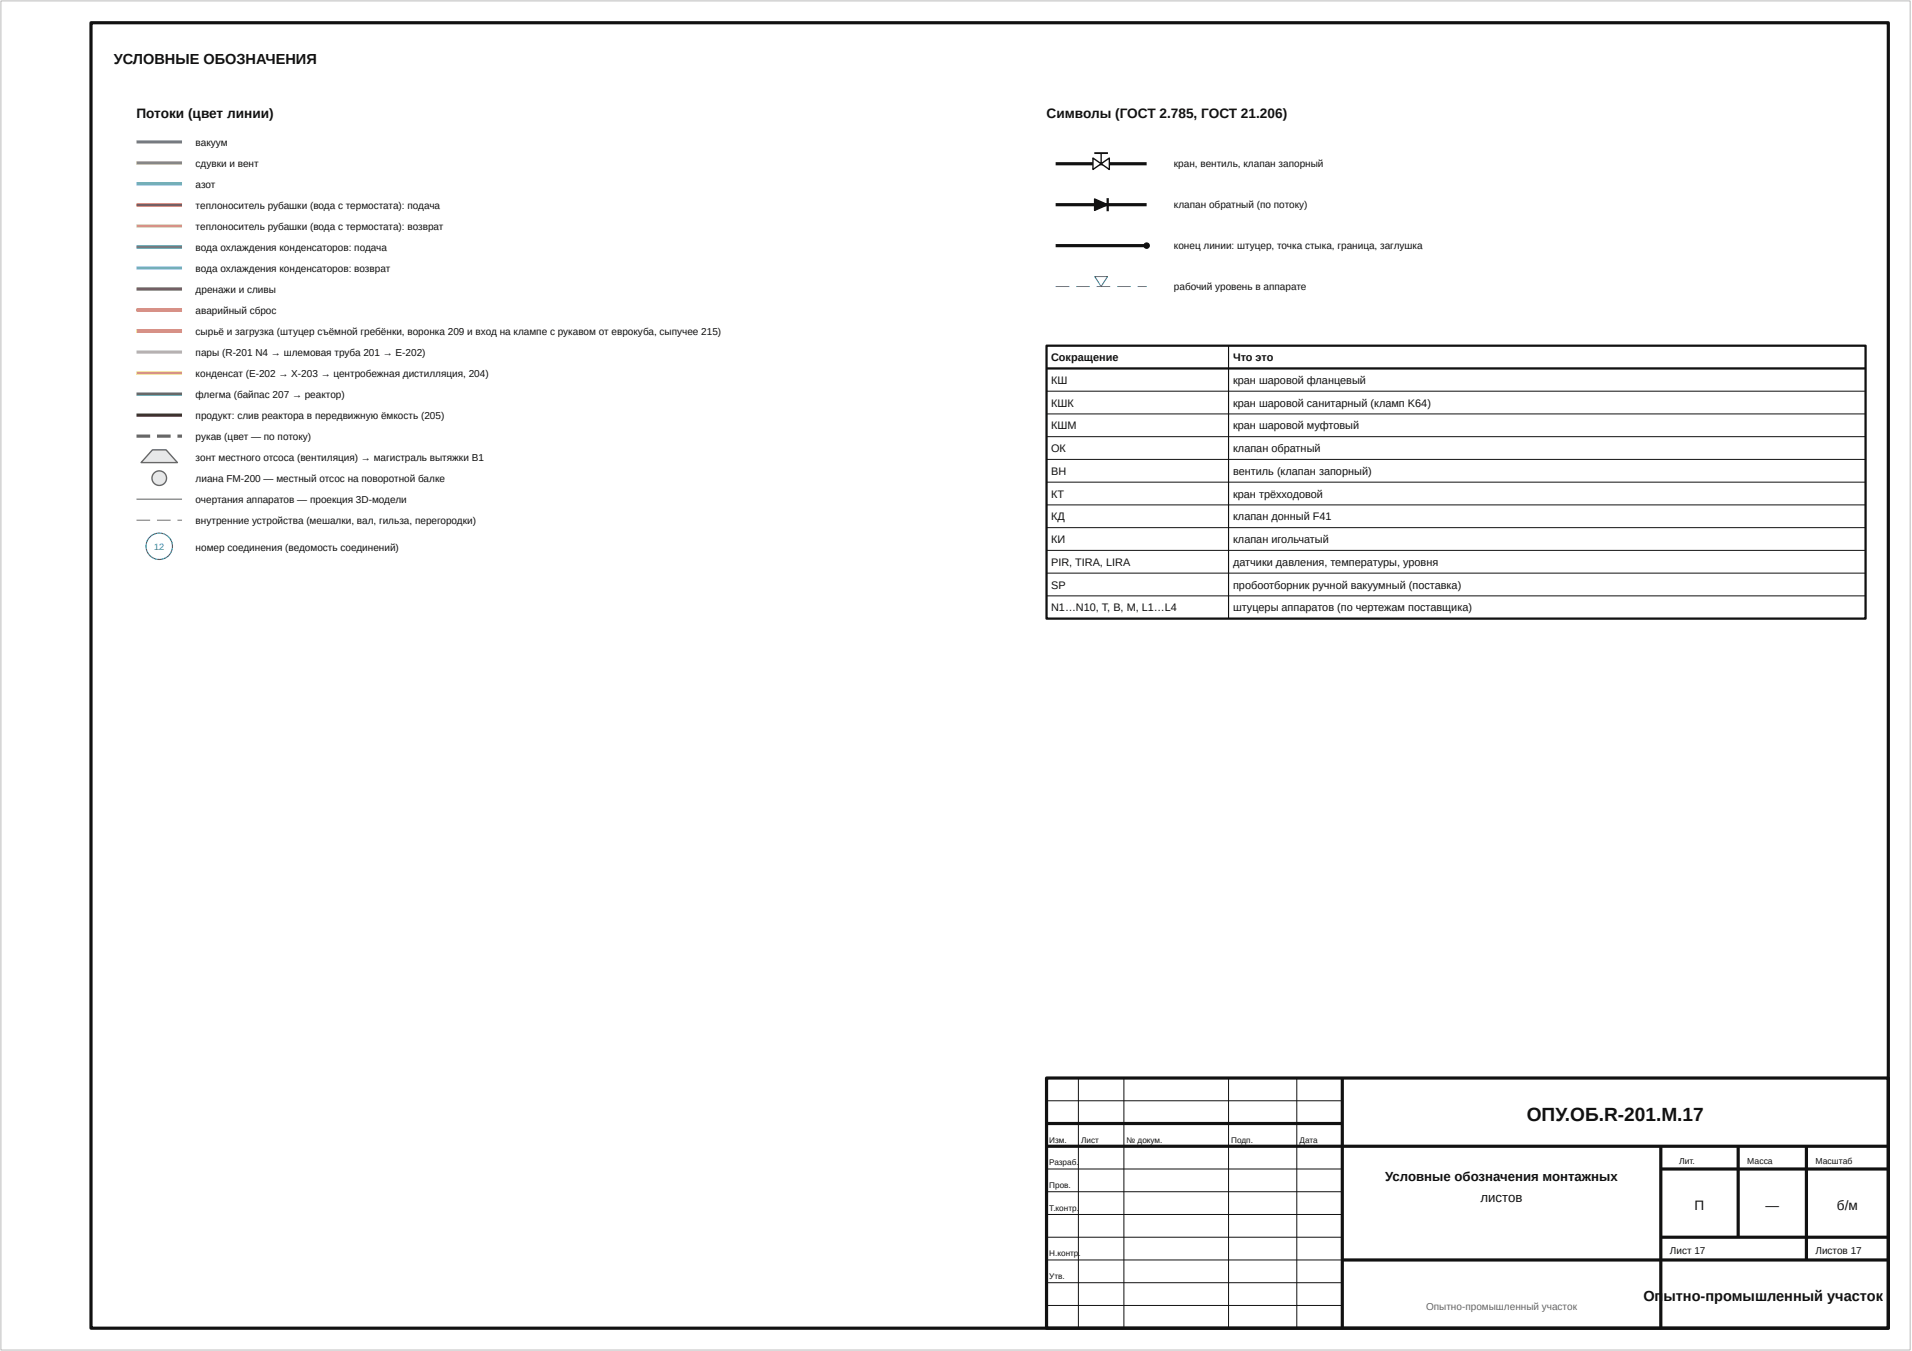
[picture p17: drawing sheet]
<svg xmlns="http://www.w3.org/2000/svg" width="420mm" height="297mm" viewBox="0 0 420 297" stroke-linecap="round" stroke-linejoin="round" font-family="sans-serif">
<defs><g id="words">
<text font-size="4.2" fill="#111" x="335.5" y="246.5">ОПУ.ОБ.R-201.М.17</text>
<g font-size="3.2" fill="#111">
<text x="25" y="14">УСЛОВНЫЕ ОБОЗНАЧЕНИЯ</text>
<text x="361.2" y="286">Оп</text>
<text x="365.6" y="286">ытно-промышленный участок</text>
</g>
<g font-size="3" fill="#111">
<text x="30" y="26">Потоки (цвет линии)</text>
<text x="230" y="26">Символы (ГОСТ 2.785, ГОСТ 21.206)</text>
<text x="372.4" y="266">П</text>
<text x="388" y="266">—</text>
<text x="403.7" y="266">б/м</text>
</g>
<g font-size="2.9" fill="#111">
<text x="304.4" y="259.7">Условные обозначения монтажных</text>
<text x="325.4" y="264.3">листов</text>
</g>
<g font-size="2.4" fill="#111">
<text x="231" y="79.4">Сокращение</text>
<text x="271" y="79.4">Что это</text>
<text x="231" y="84.4">КШ</text>
<text x="231" y="89.4">КШК</text>
<text x="271" y="84.4">кран шаровой фланцевый</text>
<text x="271" y="89.4">кран шаровой санитарный (кламп K64)</text>
<text x="231" y="94.4">КШМ</text>
<text x="271" y="94.4">кран шаровой муфтовый</text>
<text x="231" y="99.4">ОК</text>
<text x="271" y="99.4">клапан обратный</text>
<text x="231" y="104.4">ВН</text>
<text x="271" y="104.4">вентиль (клапан запорный)</text>
<text x="231" y="109.4">КТ</text>
<text x="271" y="109.4">кран трёхходовой</text>
<text x="231" y="114.4">КД</text>
<text x="231" y="119.4">КИ</text>
<text x="271" y="114.4">клапан донный F41</text>
<text x="271" y="119.4">клапан игольчатый</text>
<text x="231" y="124.4">PIR, TIRA, LIRA</text>
<text x="271" y="124.4">датчики давления, температуры, уровня</text>
<text x="231" y="129.4">SP</text>
<text x="271" y="129.4">пробоотборник ручной вакуумный (поставка)</text>
<text x="231" y="134.4">N1…N10, T, B, M, L1…L4</text>
<text x="271" y="134.4">штуцеры аппаратов (по чертежам поставщика)</text>
</g>
<g font-size="2.2" fill="#111">
<text x="43" y="32">вакуум</text>
<text x="43" y="36.6">сдувки и вент</text>
<text x="43" y="41.2">азот</text>
<text x="258" y="36.8">кран, вентиль, клапан запорный</text>
<text x="43" y="45.9">теплоноситель рубашки (вода с термостата): подача</text>
<text x="258" y="45.8">клапан обратный (по потоку)</text>
<text x="43" y="50.5">теплоноситель рубашки (вода с термостата): возврат</text>
<text x="43" y="55.1">вода охлаждения конденсаторов: подача</text>
<text x="43" y="59.7">вода охлаждения конденсаторов: возврат</text>
<text x="258" y="54.8">конец линии: штуцер, точка стыка, граница, заглушка</text>
<text x="43" y="64.3">дренажи и сливы</text>
<text x="258" y="63.8">рабочий уровень в аппарате</text>
<text x="43" y="69">аварийный сброс</text>
<text x="43" y="73.6">сырьё и загрузка (штуцер съёмной гребёнки, воронка 209 и вход на клампе с рукавом от еврокуба, сыпучее 215)</text>
<text x="43" y="78.2">пары (R-201 N4 → шлемовая труба 201 → E-202)</text>
<text x="43" y="82.8">конденсат (E-202 → X-203 → центробежная дистилляция, 204)</text>
<text x="43" y="87.4">флегма (байпас 207 → реактор)</text>
<text x="43" y="92.1">продукт: слив реактора в передвижную ёмкость (205)</text>
<text x="43" y="96.7">рукав (цвет — по потоку)</text>
<text x="43" y="101.3">зонт местного отсоса (вентиляция) → магистраль вытяжки В1</text>
<text x="43" y="105.9">лиана FM-200 — местный отсос на поворотной балке</text>
<text x="43" y="110.5">очертания аппаратов — проекция 3D-модели</text>
<text x="43" y="115.2">внутренние устройства (мешалки, вал, гильза, перегородки)</text>
<text x="43" y="121.1">номер соединения (ведомость соединений)</text>
<text x="367" y="275.8">Лист 17</text>
<text x="399" y="275.8">Листов 17</text>
</g>
<text font-size="2.2" fill="#666" x="313.4" y="288">Опытно-промышленный участок</text>
<text font-size="2" fill="#1f5fa8" x="33.9" y="121">12</text>
<g font-size="1.9" fill="#111">
<text x="369" y="255.8">Лит.</text>
<text x="384" y="255.8">Масса</text>
<text x="399" y="255.8">Масштаб</text>
</g>
<g font-size="1.8" fill="#111">
<text x="230.6" y="251.2">Изм.</text>
<text x="237.6" y="251.2">Лист</text>
<text x="247.6" y="251.2">№ докум.</text>
<text x="270.6" y="251.2">Подп.</text>
<text x="285.6" y="251.2">Дата</text>
<text x="230.6" y="256.2">Разраб.</text>
<text x="230.6" y="261.2">Пров.</text>
<text x="230.6" y="266.2">Т.контр.</text>
<text x="230.6" y="276.2">Н.контр</text>
<text x="230.6" y="281.2">Утв.</text>
<text x="237" y="276.2">.</text>
</g>
</g></defs>
<path d="M20 5h395v287h-395zM230 237h185v55h-185zM295 237v55M230 247h65M230 252h185M365 252v40M365 257h50M382 252v20M397 252v25M295 277h120M365 272h50" fill="none" stroke="#111" stroke-width=".7" stroke-linecap="butt"/>
<path d="M230 81h180" fill="none" stroke="#111" stroke-width=".5"/>
<path d="M.2 .2h419.6v296.6h-419.6z" fill="none" stroke="#bbb" stroke-width=".22"/>
<path d="M237 237v55M247 237v55M270 237v55M285 237v55M230 242h65M230 257h65M230 262h65M230 267h65M230 272h65M230 277h65M230 282h65M230 287h65" fill="none" stroke="#111" stroke-width=".22"/>
<path d="M30 31.2h10" fill="none" stroke="#7a60ad" stroke-width=".7" stroke-linecap="butt"/>
<path d="M30 35.8h10" fill="none" stroke="#a39e4c" stroke-width=".7" stroke-linecap="butt"/>
<path d="M30 40.4h10" fill="none" stroke="#4c84d1" stroke-width=".7" stroke-linecap="butt"/>
<path d="M30 45.1h10" fill="none" stroke="#cc4c3f" stroke-width=".7" stroke-linecap="butt"/>
<path d="M30 49.7h10" fill="none" stroke="#ea9e8e" stroke-width=".7" stroke-linecap="butt"/>
<path d="M30 54.3h10" fill="none" stroke="#2872b7" stroke-width=".7" stroke-linecap="butt"/>
<path d="M30 58.9h10" fill="none" stroke="#7fb7e0" stroke-width=".7" stroke-linecap="butt"/>
<path d="M30 63.5h10" fill="none" stroke="#7f6042" stroke-width=".7" stroke-linecap="butt"/>
<path d="M30 68.2h10" fill="none" stroke="#db285b" stroke-width=".7" stroke-linecap="butt"/>
<path d="M30 72.8h10" fill="none" stroke="#e2861b" stroke-width=".7" stroke-linecap="butt"/>
<path d="M30 77.4h10" fill="none" stroke="#d98ac4" stroke-width=".7" stroke-linecap="butt"/>
<path d="M30 82h10" fill="none" stroke="#e9cf4e" stroke-width=".7" stroke-linecap="butt"/>
<path d="M30 86.6h10" fill="none" stroke="#2d9e6d" stroke-width=".7" stroke-linecap="butt"/>
<path d="M30 91.3h10" fill="none" stroke="#4a2d1a" stroke-width=".7" stroke-linecap="butt"/>
<path d="M30 95.5h3v.7h-3zM34.5 95.5h3v.7h-3zM39 95.5h1v.7h-1z" fill="#666"/>
<path d="M33.5 98.9h3l2.5 2.8h-8z" fill="#e6e8ea"/>
<path d="M33.5 98.9h3l2.5 2.8h-8z" fill="none" stroke="#5f666c" stroke-width=".3"/>
<circle cx="35" cy="105.1" r="1.6" fill="#e6e8ea"/>
<circle cx="35" cy="105.1" r="1.6" fill="none" stroke="#5f666c" stroke-width=".3"/>
<path d="M30 109.7h10" fill="none" stroke="#5f666c" stroke-width=".24"/>
<path d="M30 114.3h3v.2h-3zM34.5 114.3h3v.2h-3zM39 114.3h1v.2h-1z" fill="#5f666c"/>
<circle cx="35" cy="120.1" r="2.9" fill="#fff"/>
<circle cx="35" cy="120.1" r="2.9" fill="none" stroke="#1f5fa8" stroke-width=".25"/>
<path d="M232 36h20" fill="none" stroke="#111" stroke-width=".7" stroke-linecap="butt"/>
<path d="M240.2 34.7l3.6 2.6v-2.6l-3.6 2.6z" fill="#fff"/>
<path d="M240.2 34.7l3.6 2.6v-2.6l-3.6 2.6zM242 33.7v2.3" fill="none" stroke="#111" stroke-width=".3"/>
<path d="M240.5 33.7h3" fill="none" stroke="#111" stroke-width=".4"/>
<path d="M232 45h20" fill="none" stroke="#111" stroke-width=".7" stroke-linecap="butt"/>
<path d="M240.6 43.7l2.8 1.3-2.8 1.3z" fill="#111"/>
<path d="M240.6 43.7l2.8 1.3-2.8 1.3z" fill="none" stroke="#111" stroke-width=".3"/>
<path d="M243.4 43.6v2.8" fill="none" stroke="#111" stroke-width=".5"/>
<path d="M232 54h20" fill="none" stroke="#111" stroke-width=".7" stroke-linecap="butt"/>
<circle cx="252" cy="54" r=".6" fill="#111"/>
<circle cx="252" cy="54" r=".6" fill="none" stroke="#111" stroke-width=".22"/>
<path d="M232 62.9h3v.2h-3zM236.5 62.9h3v.2h-3zM241 62.9h3v.2h-3zM245.5 62.9h3v.2h-3zM250 62.9h2v.2h-2z" fill="#1f5fa8"/>
<path d="M240.6 60.8h2.8l-1.4 2.2z" fill="none" stroke="#1f5fa8" stroke-width=".22"/>
<path d="M230 76h180v60h-180z" fill="none" stroke="#111" stroke-width=".5"/>
<path d="M230 86h180M230 91h180M230 96h180M230 101h180M230 106h180M230 111h180M230 116h180M230 121h180M230 126h180M230 131h180" fill="none" stroke="#111" stroke-width=".22"/>
<path d="M270 76v60" fill="none" stroke="#111" stroke-width=".25"/>
<use href="#words"/>
</svg>
